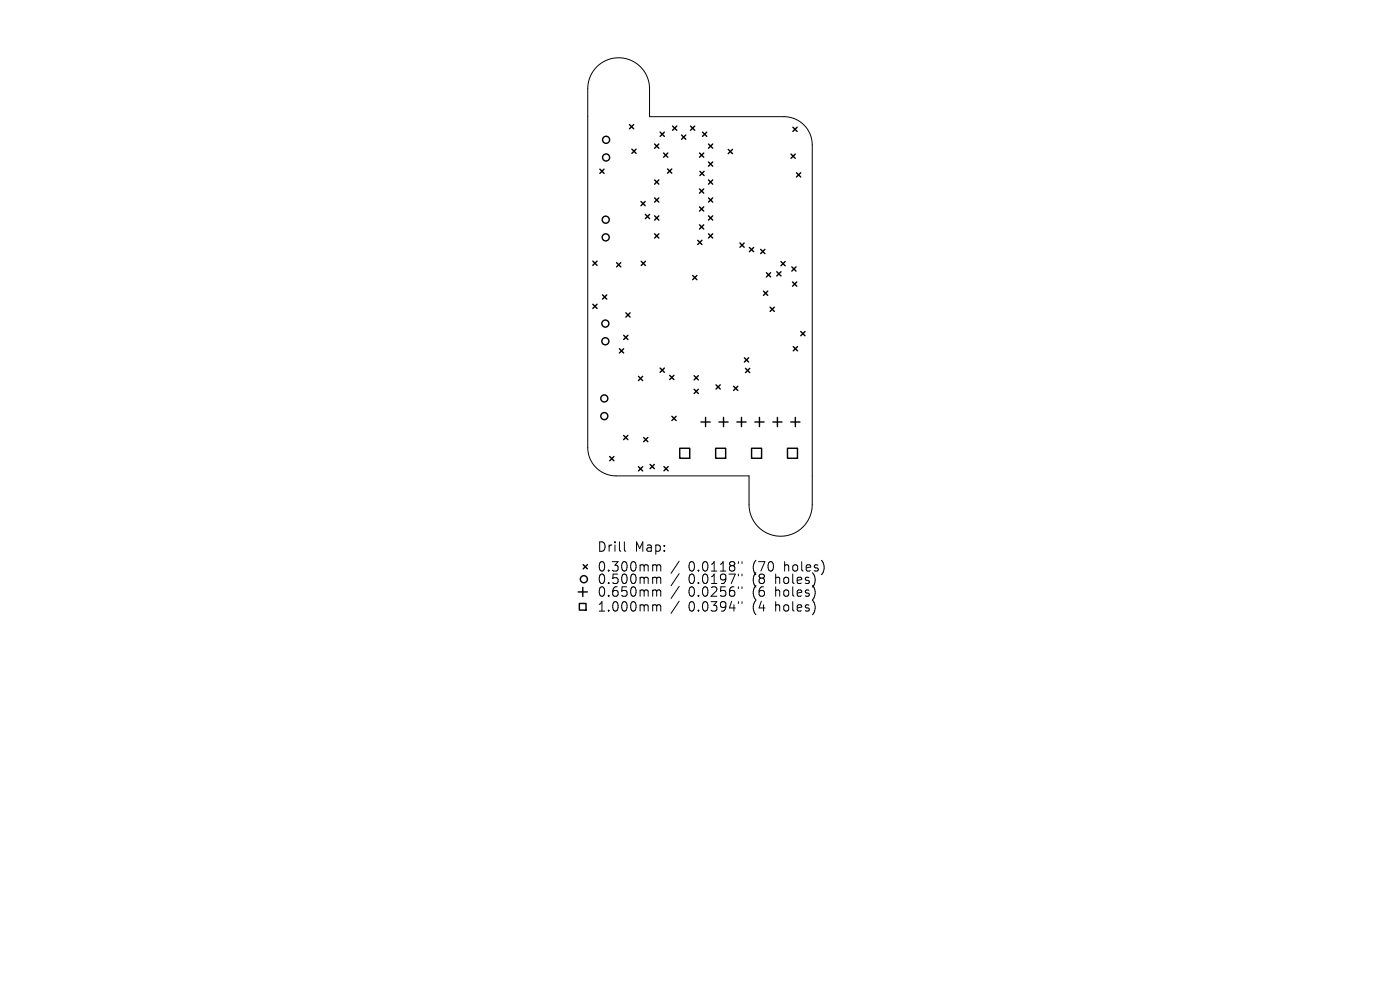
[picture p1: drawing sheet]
<svg xmlns="http://www.w3.org/2000/svg" width="297mm" height="210mm" viewBox="0 0 297 210" stroke-linecap="round" stroke-linejoin="round" font-family="sans-serif">
<defs><g id="words">
<g font-size="2.8">
<text x="126.6" y="117.3">Drill</text>
<text x="134.6" y="117.3">Map:</text>
<text x="126.6" y="121.5">0.300mm</text>
<text x="126.6" y="124.2">0.500mm</text>
<text x="146.1" y="121.5">0.0118&quot;</text>
<text x="146.1" y="124.2">0.0197&quot;</text>
<text x="159.8" y="121.5">(70</text>
<text x="159.8" y="124.2">(8</text>
<text x="164.7" y="124.2">holes)</text>
<text x="166.7" y="121.5">holes)</text>
<text x="126.6" y="126.9">0.650mm</text>
<text x="126.6" y="130">1.000mm</text>
<text x="146.1" y="126.9">0.0256&quot;</text>
<text x="146.1" y="130">0.0394&quot;</text>
<text x="159.8" y="126.9">(6</text>
<text x="159.8" y="130">(4</text>
<text x="164.7" y="126.9">holes)</text>
<text x="164.7" y="130">holes)</text>
</g>
</g></defs>
<g fill="none" stroke="#000" stroke-width=".21">
<path d="M126.6 14.2a6.6 6.6 0 0 1 7.1-1.4 6.6 6.6 0 0 1 4.1 6v5.9h28.5a6 6 0 0 1 6 6v76.3a6.7 6.7 0 0 1-6.7 6.8 6.7 6.7 0 0 1-6.7-6.8v-6.1h-28.2a6 6 0 0 1-6-6v-76.1a6.6 6.6 0 0 1 1.9-4.6zM132.5 114.9v1.8l.2 .2M138.7 119.8l.5 .1 .1 .2M144.1 119l-1.7 2.6M156.6 119.1v.4M157.4 119.1v.4M138.7 122.4h.3l.3 .3M138.7 125.1h.3l.3 .3M138.7 128.3h.3l.3 .3M139.3 120.1l.3-.3 .5 .1 .1 1.2M139.3 120.1v1M139.3 122.7v1.1"/>
<path d="M139.3 125.4v1.1M139.3 128.6v1M139.3 122.7l.3-.3 .5 .1 .1 1.3M139.3 125.4l.3-.3 .5 .1 .1 1.3M139.3 128.6l.3-.3 .5 .1 .1 1.2M144.1 121.7l-1.7 2.6M144.1 124.4l-1.7 2.6M144.1 127.5l-1.7 2.6M156.6 121.8v.4M156.6 124.5v.4M156.6 127.6v.4M157.4 121.8v.4"/>
<path d="M157.4 124.5v.4M157.4 127.6v.4"/>
</g>
<g fill="none" stroke="#000" stroke-width=".3">
<path d="M127.3 35.9l.9 .9M128.2 35.9l-.9 .9M133.5 26.4l.9 .9M134 31.6l.9 .9M134.4 26.4l-.9 .9M134.9 31.6l-.9 .9M138.9 30.5l.9 .9M138.9 38.2l.9 .9M139.8 30.5l-.9 .9M139.8 38.2l-.9 .9M140 28l.9 .9M140.8 32.5l.9 .9"/>
<path d="M140.9 28l-.9 .9M141.6 35.8l.9 .9M141.7 32.5l-.9 .9M142.5 35.8l-.9 .9M142.7 26.7l.9 .9M143.6 26.7l-.9 .9M144.6 28.6l.9 .9M145.5 28.6l-.9 .9M146.5 26.7l.9 .9M147.4 26.7l-.9 .9M148.4 32.5l.9 .9M148.5 36.3l.9 .9"/>
<path d="M149 28l.9 .9M149.3 32.5l-.9 .9M149.4 36.3l-.9 .9M149.9 28l-.9 .9M150.3 30.5l.9 .9M150.3 34.4l.9 .9M150.3 38.2l.9 .9M151.2 30.5l-.9 .9M151.2 34.4l-.9 .9M151.2 38.2l-.9 .9M154.5 31.7l.9 .9M155.4 31.7l-.9 .9"/>
<path d="M167.8 32.7l.9 .9M168.2 27l.9 .9M168.7 32.7l-.9 .9M169 36.6l.9 .9M169.1 27l-.9 .9M169.9 36.6l-.9 .9M125.8 55.4l.9 .9M126.7 55.4l-.9 .9M130.8 55.7l.9 .9M131.7 55.7l-.9 .9M136 42.7l.9 .9M136 55.4l.9 .9"/>
<path d="M136.9 42.7l-.9 .9M136.9 45.5l.9 .9M136.9 55.4l-.9 .9M137.8 45.5l-.9 .9M138.9 42l.9 .9M138.9 45.8l.9 .9M138.9 49.6l.9 .9M139.8 42l-.9 .9M139.8 45.8l-.9 .9M139.8 49.6l-.9 .9M146.9 58.4l.9 .9M147.8 58.4l-.9 .9"/>
<path d="M148 51l.9 .9M148.4 40.1l.9 .9M148.4 47.7l.9 .9M148.4 43.9l.9 .9M148.9 51l-.9 .9M149.3 40.1l-.9 .9M149.3 43.9l-.9 .9M149.3 47.7l-.9 .9M150.3 42l.9 .9M150.3 49.6l.9 .9M150.3 45.8l.9 .9M151.2 42l-.9 .9"/>
<path d="M151.2 45.8l-.9 .9M151.2 49.6l-.9 .9M157 51.6l.9 .9M157.9 51.6l-.9 .9M159 52.5l.9 .9M159.9 52.5l-.9 .9M161.4 52.9l.9 .9M162.3 52.9l-.9 .9M162.6 57.9l.9 .9M163.5 57.9l-.9 .9M164.8 57.6l.9 .9M165.7 55.5l.9 .9"/>
<path d="M165.7 57.6l-.9 .9M166.6 55.5l-.9 .9M168 56.6l.9 .9M168.1 59.8l.9 .9M168.9 56.6l-.9 .9M169 59.8l-.9 .9M125.8 64.5l.9 .9M126.7 64.5l-.9 .9M127.8 62.6l.9 .9M128.7 62.6l-.9 .9M131.4 74l.9 .9M132.3 74l-.9 .9"/>
<path d="M132.3 71.1l.9 .9M132.8 66.4l.9 .9M133.2 71.1l-.9 .9M133.7 66.4l-.9 .9M135.4 79.8l.9 .9M136.3 79.8l-.9 .9M140 78.1l.9 .9M140.9 78.1l-.9 .9M142.1 79.6l.9 .9M143 79.6l-.9 .9M147.3 79.7l.9 .9M148.2 79.7l-.9 .9"/>
<path d="M157.9 75.9l.9 .9M158.2 78.1l.9 .9M158.8 75.9l-.9 .9M159.1 78.1l-.9 .9M162 61.8l.9 .9M162.9 61.8l-.9 .9M163.4 65.2l.9 .9M164.3 65.2l-.9 .9M168.3 73.5l.9 .9M169.2 73.5l-.9 .9M169.9 70.3l.9 .9M170.8 70.3l-.9 .9"/>
<path d="M129.3 96.8l.9 .9M130.2 96.8l-.9 .9M132.3 92.4l.9 .9M133.2 92.4l-.9 .9M135.4 99l.9 .9M136.3 99l-.9 .9M136.5 92.8l.9 .9M137.4 92.8l-.9 .9M137.9 98.5l.9 .9M138.8 98.5l-.9 .9M140.9 99l.9 .9M141.8 99l-.9 .9"/>
<path d="M142.5 88.3l.9 .9M143.4 88.3l-.9 .9M144.2 95.1h2.1v2.1h-2.1zM147.3 82.6l.9 .9M148.2 82.6l-.9 .9M148.7 89.5h2M149.7 88.5v2M151.8 95.1h2.1v2.1h-2.1zM151.9 81.6l.9 .9M152.5 89.5h2M152.8 81.6l-.9 .9M153.5 88.5v2"/>
<path d="M155.6 81.9l.9 .9M156.3 89.5h2M156.5 81.9l-.9 .9M157.3 88.5v2M159.4 95.1h2.2v2.1h-2.2zM160.1 89.5h2M161.1 88.5v2M163.9 89.5h2M164.9 88.5v2M167.1 95.1h2.1v2.1h-2.1zM167.8 89.5h1.9M168.7 88.5v2"/>
<path d="M123.7 119.8l.9 .9M124.6 119.8l-.9 .9M122.7 125.6h1.9M122.9 128h1.4v1.4h-1.4zM123.6 124.6v1.9"/>
<circle cx="128.6" cy="29.7" r=".75"/>
<circle cx="128.6" cy="33.4" r=".75"/>
<circle cx="128.5" cy="50.4" r=".75"/>
<circle cx="128.5" cy="46.6" r=".75"/>
<circle cx="128.4" cy="68.6" r=".75"/>
<circle cx="128.4" cy="72.4" r=".75"/>
<circle cx="128.2" cy="84.5" r=".75"/>
<circle cx="128.2" cy="88.3" r=".75"/>
<circle cx="123.9" cy="122.9" r=".75"/>
</g>
<use href="#words"/>
</svg>
